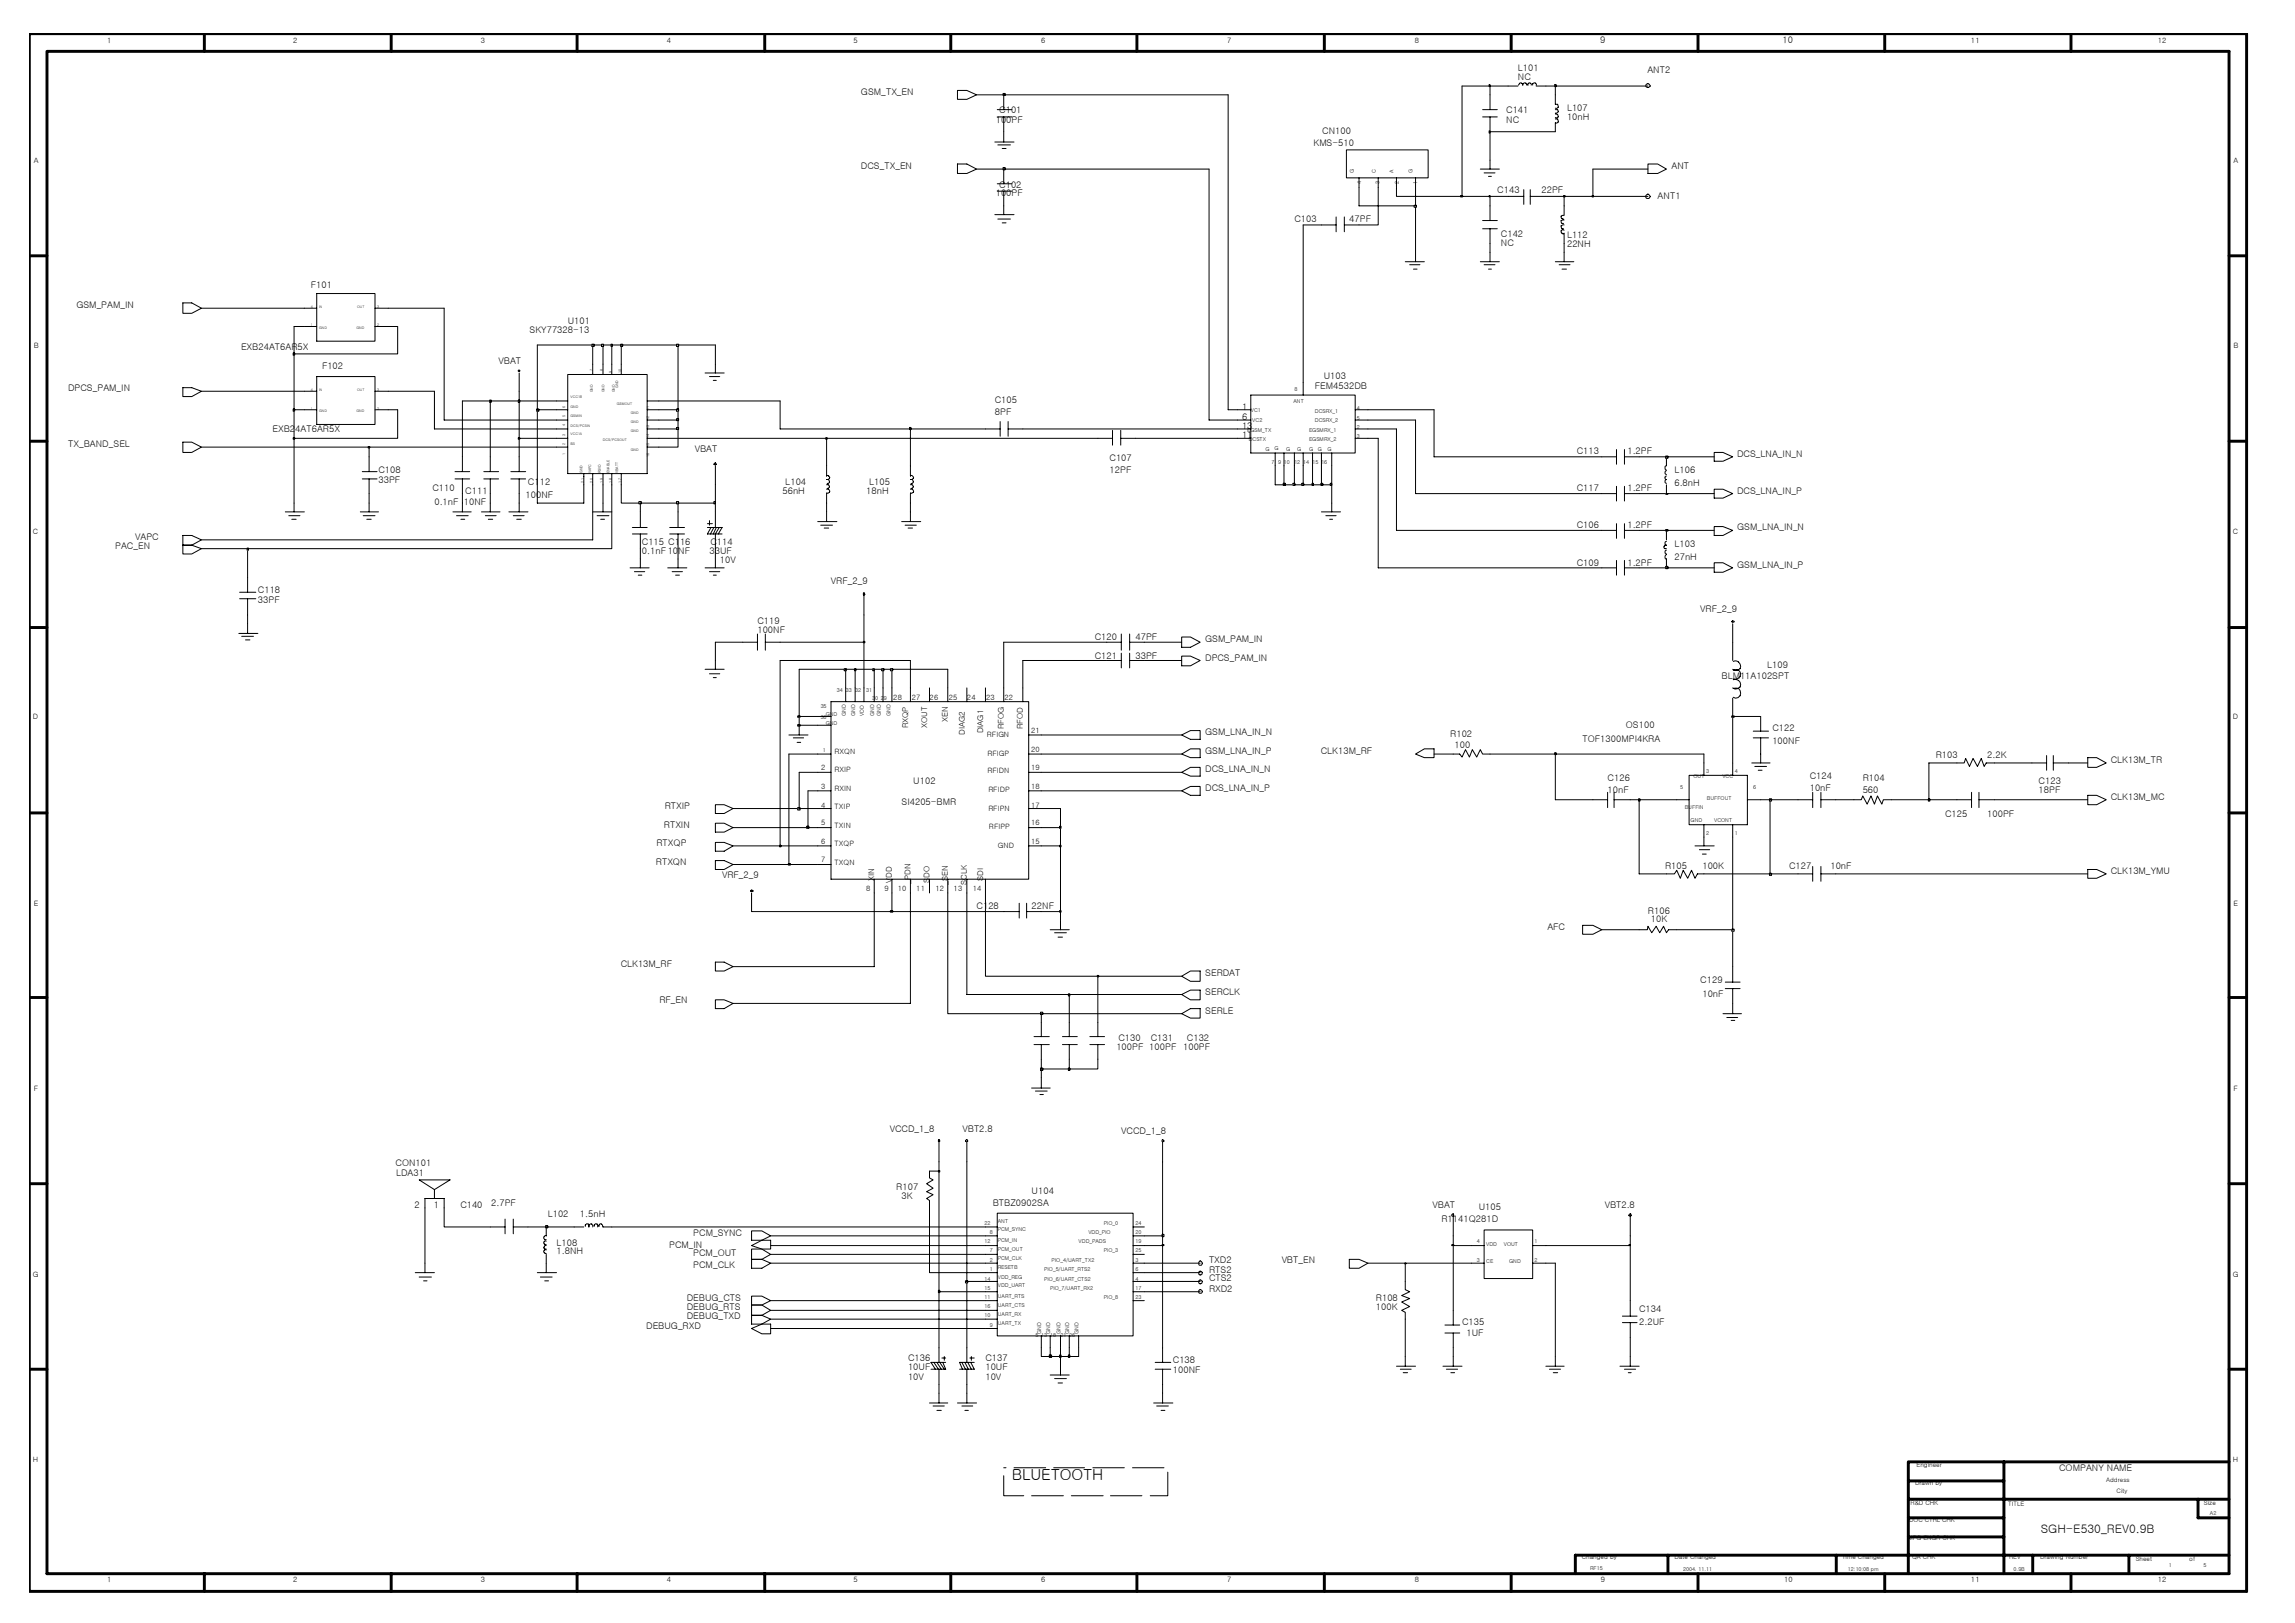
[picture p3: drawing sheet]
<svg xmlns="http://www.w3.org/2000/svg" width="420mm" height="297mm" viewBox="0 0 420 297" stroke-linecap="round" stroke-linejoin="round" font-family="sans-serif">
<defs><g id="words">
<text font-size="2.8" x="185.3" y="270.8">BLUETOOTH</text>
<text font-size="2.2" x="373.6" y="280.5">SGH-E530_REV0.9B</text>
<g font-size="1.7">
<text x="293" y="7.8">9</text>
<text x="326.4" y="7.8">10</text>
<text x="157.6" y="17.4">GSM_TX_EN</text>
<text x="277.9" y="14.7">NC</text>
<text x="277.9" y="13.1">L101</text>
<text x="301.6" y="13.3">ANT2</text>
<text x="182.3" y="22.5">100PF</text>
<text x="182.9" y="20.7">C101</text>
<text x="275.7" y="22.5">NC</text>
<text x="275.7" y="20.7">C141</text>
<text x="286.9" y="22">10nH</text>
<text x="286.9" y="20.3">L107</text>
<text x="240.5" y="26.6">KMS-510</text>
<text x="242.1" y="24.5">CN100</text>
<text x="157.6" y="30.9">DCS_TX_EN</text>
<text x="182.3" y="35.9">100PF</text>
<text x="182.9" y="34.3">C102</text>
<text x="274.1" y="35.2">C143</text>
<text x="282.2" y="35.2">22PF</text>
<text x="306" y="30.9">ANT</text>
<text x="237" y="40.6">C103</text>
<text x="247" y="40.6">47PF</text>
<text x="303.5" y="36.5">ANT1</text>
<text x="274.8" y="44.9">NC</text>
<text x="274.8" y="43.3">C142</text>
<text x="286.9" y="43.6">L112</text>
<text x="286.9" y="45.2">22NH</text>
<text x="56.9" y="52.6">F101</text>
<text x="14" y="56.4">GSM_PAM_IN</text>
<text x="103.9" y="59.4">U101</text>
<text x="44.1" y="64">EXB24AT6AR5X</text>
<text x="96.9" y="61">SKY77328-13</text>
<text x="12.5" y="71.6">DPCS_PAM_IN</text>
<text x="59" y="67.5">F102</text>
<text x="91.3" y="66.7">VBAT</text>
<text x="240.7" y="71.2">FEM4532DB</text>
<text x="242.3" y="69.4">U103</text>
<text x="182.1" y="75.9">8PF</text>
<text x="182.1" y="73.8">C105</text>
<text x="227.4" y="76.9">6</text>
<text x="227.4" y="75">1</text>
<text x="12.5" y="81.8">TX_BAND_SEL</text>
<text x="49.9" y="79">EXB24AT6AR5X</text>
<text x="127.2" y="82.8">VBAT</text>
<text x="227.4" y="78.5">13</text>
<text x="227.4" y="80.2">11</text>
<text x="288.7" y="83.1">C113</text>
<text x="297.9" y="83.1">1.2PF</text>
<text x="318" y="83.6">DCS_LNA_IN_N</text>
<text x="69.3" y="88.3">33PF</text>
<text x="69.3" y="86.6">C108</text>
<text x="79.2" y="89.9">C110</text>
<text x="96.7" y="88.7">C112</text>
<text x="143.8" y="88.7">L104</text>
<text x="159.1" y="88.7">L105</text>
<text x="203.1" y="84.4">C107</text>
<text x="203.1" y="86.6">12PF</text>
<text x="288.7" y="89.9">C117</text>
<text x="297.9" y="89.9">1.2PF</text>
<text x="306.5" y="86.6">L106</text>
<text x="306.5" y="89">6.8nH</text>
<text x="79.5" y="92.3">0.1nF 10NF</text>
<text x="85.2" y="90.3">C111</text>
<text x="96.2" y="91.2">100NF</text>
<text x="143.2" y="90.3">56nH</text>
<text x="158.6" y="90.3">18nH</text>
<text x="318" y="90.3">DCS_LNA_IN_P</text>
<text x="21.1" y="100.4">PAC_EN</text>
<text x="24.8" y="98.8">VAPC</text>
<text x="117.5" y="101.4">0.1nF 10NF</text>
<text x="117.5" y="99.8">C115 C116</text>
<text x="129.9" y="101.4">33UF</text>
<text x="130.1" y="99.8">C114</text>
<text x="288.7" y="96.6">C106</text>
<text x="297.9" y="96.6">1.2PF</text>
<text x="306.5" y="100.1">L103</text>
<text x="318" y="97.1">GSM_LNA_IN_N</text>
<text x="131.8" y="103">10V</text>
<text x="152.1" y="106.9">VRF_2_9</text>
<text x="288.7" y="103.5">C109</text>
<text x="297.9" y="103.5">1.2PF</text>
<text x="306.5" y="102.6">27nH</text>
<text x="318" y="103.9">GSM_LNA_IN_P</text>
<text x="47.2" y="110.4">33PF</text>
<text x="47.2" y="108.5">C118</text>
<text x="311.3" y="112">VRF_2_9</text>
<text x="138.7" y="114.2">C119</text>
<text x="138.7" y="115.9">100NF</text>
<text x="200.4" y="117.1">C120</text>
<text x="207.9" y="117.1">47PF</text>
<text x="220.7" y="117.5">GSM_PAM_IN</text>
<text x="200.4" y="120.6">C121</text>
<text x="207.9" y="120.6">33PF</text>
<text x="220.7" y="120.9">DPCS_PAM_IN</text>
<text x="315.2" y="124.3">BLM11A102SPT</text>
<text x="323.5" y="122.2">L109</text>
<text x="220.7" y="134.5">GSM_LNA_IN_N</text>
<text x="265.5" y="134.9">R102</text>
<text x="266.3" y="136.9">100</text>
<text x="289.7" y="135.9">TOF1300MPI4KRA</text>
<text x="297.7" y="133.3">OS100</text>
<text x="324.5" y="133.7">C122</text>
<text x="324.5" y="136.1">100NF</text>
<text x="167.2" y="143.4">U102</text>
<text x="220.7" y="138">GSM_LNA_IN_P</text>
<text x="220.7" y="141.4">DCS_LNA_IN_N</text>
<text x="241.8" y="138">CLK13M_RF</text>
<text x="294.3" y="143">C126</text>
<text x="331.3" y="142.6">C124</text>
<text x="341" y="143">R104</text>
<text x="354.4" y="138.7">R103</text>
<text x="363.8" y="138.7">2.2K</text>
<text x="373.2" y="143.4">C123</text>
<text x="386.4" y="139.6">CLK13M_TR</text>
<text x="121.7" y="148">RTXIP</text>
<text x="165.1" y="147.3">SI4205-BMR</text>
<text x="220.7" y="144.7">DCS_LNA_IN_P</text>
<text x="294.3" y="145.1">10nF</text>
<text x="331.3" y="144.7">10nF</text>
<text x="341" y="145.1">560</text>
<text x="356.1" y="149.4">C125</text>
<text x="363.8" y="149.4">100PF</text>
<text x="373.2" y="145.1">18PF</text>
<text x="386.4" y="146.4">CLK13M_MC</text>
<text x="120.2" y="154.8">RTXQP</text>
<text x="121.5" y="151.5">RTXIN</text>
<text x="120.1" y="158.2">RTXQN</text>
<text x="132.2" y="160.7">VRF_2_9</text>
<text x="304.8" y="159.1">R105</text>
<text x="311.7" y="159.1">100K</text>
<text x="327.5" y="159.1">C127</text>
<text x="335.1" y="159.1">10nF</text>
<text x="386.4" y="159.9">CLK13M_YMU</text>
<text x="178.8" y="166.3">C128</text>
<text x="188.9" y="166.3">22NF</text>
<text x="301.7" y="167.2">R106</text>
<text x="283.3" y="170.2">AFC</text>
<text x="302.2" y="168.8">10K</text>
<text x="113.6" y="176.9">CLK13M_RF</text>
<text x="220.7" y="178.7">SERDAT</text>
<text x="311.3" y="179.9">C129</text>
<text x="120.7" y="183.6">RF_EN</text>
<text x="220.7" y="185.5">SERLE</text>
<text x="220.7" y="182">SERCLK</text>
<text x="311.7" y="182.5">10nF</text>
<text x="204.8" y="190.5">C130</text>
<text x="210.7" y="190.5">C131</text>
<text x="217.3" y="190.5">C132</text>
<text x="204.4" y="192.3">100PF 100PF</text>
<text x="216.6" y="192.3">100PF</text>
<text x="162.9" y="207.2">VCCD_1_8</text>
<text x="176.2" y="207.2">VBT2.8</text>
<text x="205.3" y="207.5">VCCD_1_8</text>
<text x="72.4" y="213.4">CON101</text>
<text x="72.5" y="215.3">LDA31</text>
<text x="75.9" y="221.1">2</text>
<text x="79.4" y="221.1">1</text>
<text x="84.3" y="221.1">C140</text>
<text x="89.9" y="220.7">2.7PF</text>
<text x="164.1" y="217.7">R107</text>
<text x="165.1" y="219.3">3K</text>
<text x="181.7" y="220.7">BTBZ0902SA</text>
<text x="188.9" y="218.5">U104</text>
<text x="262.3" y="221.1">VBAT</text>
<text x="270.7" y="221.5">U105</text>
<text x="293.8" y="221.1">VBT2.8</text>
<text x="100.3" y="222.7">L102</text>
<text x="101.9" y="228">L108</text>
<text x="106.2" y="222.7">1.5nH</text>
<text x="126.9" y="226.2">PCM_SYNC</text>
<text x="263.9" y="223.6">R1141Q281D</text>
<text x="101.9" y="229.6">1.8NH</text>
<text x="122.5" y="228.3">PCM_IN</text>
<text x="126.9" y="232.1">PCM_CLK</text>
<text x="126.9" y="230">PCM_OUT</text>
<text x="221.3" y="232.9">RTS2</text>
<text x="221.3" y="231.2">TXD2</text>
<text x="234.6" y="231.2">VBT_EN</text>
<text x="125.7" y="239.8">DEBUG_RTS</text>
<text x="125.7" y="238">DEBUG_CTS</text>
<text x="221.4" y="234.5">CTS2</text>
<text x="221.4" y="236.4">RXD2</text>
<text x="251.9" y="239.8">100K</text>
<text x="251.9" y="238">R108</text>
<text x="118.3" y="243.1">DEBUG_RXD</text>
<text x="125.7" y="241.4">DEBUG_TXD</text>
<text x="267.7" y="242.5">C135</text>
<text x="268.5" y="244.5">1UF</text>
<text x="300.1" y="240.2">C134</text>
<text x="300.1" y="242.5">2.2UF</text>
<text x="166.3" y="250.7">10UF</text>
<text x="166.3" y="249.1">C136</text>
<text x="180.4" y="249.1">C137</text>
<text x="180.4" y="250.7">10UF</text>
<text x="214.7" y="251.2">100NF</text>
<text x="214.7" y="249.5">C138</text>
<text x="166.3" y="252.6">10V</text>
<text x="180.4" y="252.6">10V</text>
<text x="377" y="269.2">COMPANY NAME</text>
</g>
<g font-size="1.5">
<text x="166.3" y="133.3" transform="rotate(-90 166.3 133.3)">RXQP</text>
<text x="169.7" y="133.3" transform="rotate(-90 169.7 133.3)">XOUT</text>
<text x="173.5" y="132.1" transform="rotate(-90 173.5 132.1)">XEN</text>
<text x="176.6" y="134.5" transform="rotate(-90 176.6 134.5)">DIAG2</text>
<text x="180" y="134.2" transform="rotate(-90 180 134.2)">DIAG1</text>
<text x="183.8" y="133.4" transform="rotate(-90 183.8 133.4)">RFOG</text>
<text x="187.3" y="133.4" transform="rotate(-90 187.3 133.4)">RFOD</text>
<text x="160.1" y="161.2" transform="rotate(-90 160.1 161.2)">XIN</text>
<text x="163.3" y="161.5" transform="rotate(-90 163.3 161.5)">VDD</text>
<text x="166.7" y="161.8" transform="rotate(-90 166.7 161.8)">_PDN</text>
<text x="170.2" y="161.5" transform="rotate(-90 170.2 161.5)">SDO</text>
<text x="173.5" y="162" transform="rotate(-90 173.5 162)">_SEN</text>
<text x="177" y="162" transform="rotate(-90 177 162)">SCLK</text>
<text x="180" y="161.2" transform="rotate(-90 180 161.2)">SDI</text>
</g>
<g font-size="1.3">
<text x="19.6" y="7.8">1</text>
<text x="53.7" y="7.8">2</text>
<text x="88" y="7.8">3</text>
<text x="122.1" y="7.8">4</text>
<text x="156.3" y="7.8">5</text>
<text x="190.6" y="7.8">6</text>
<text x="224.7" y="7.8">7</text>
<text x="259" y="7.8">8</text>
<text x="360.8" y="7.8">11</text>
<text x="395" y="7.8">12</text>
<text x="6.2" y="29.9">A</text>
<text x="408.9" y="29.9">A</text>
<text x="6.2" y="63.7">B</text>
<text x="408.9" y="63.7">B</text>
<text x="6" y="97.7">C</text>
<text x="408.8" y="97.7">C</text>
<text x="6" y="131.7">D</text>
<text x="163.5" y="128.1">28</text>
<text x="167" y="128.1">27</text>
<text x="170.2" y="128.1">26</text>
<text x="173.7" y="128.1">25</text>
<text x="177" y="128.1">24</text>
<text x="180.5" y="128.1">23</text>
<text x="183.9" y="128.1">22</text>
<text x="408.8" y="131.7">D</text>
<text x="180.7" y="134.9">RFIGN</text>
<text x="188.8" y="134.2">21</text>
<text x="188.8" y="137.6">20</text>
<text x="150.4" y="141">2</text>
<text x="152.8" y="138">RXQN</text>
<text x="152.8" y="141.4">RXIP</text>
<text x="180.8" y="141.5">RFIDN</text>
<text x="180.8" y="138.3">RFIGP</text>
<text x="188.8" y="141">19</text>
<text x="150.4" y="147.8">4</text>
<text x="150.4" y="144.5">3</text>
<text x="152.8" y="148">TXIP</text>
<text x="152.8" y="144.7">RXIN</text>
<text x="180.9" y="148.4">RFIPN</text>
<text x="180.9" y="145">RFIDP</text>
<text x="188.8" y="144.5">18</text>
<text x="188.8" y="147.8">17</text>
<text x="150.4" y="151">5</text>
<text x="150.4" y="154.4">6</text>
<text x="152.8" y="151.5">TXIN</text>
<text x="152.8" y="154.8">TXQP</text>
<text x="181" y="151.7">RFIPP</text>
<text x="182.7" y="155.3">GND</text>
<text x="188.8" y="151">16</text>
<text x="188.8" y="154.4">15</text>
<text x="150.4" y="157.8">7</text>
<text x="152.8" y="158.2">TXQN</text>
<text x="6.2" y="165.8">E</text>
<text x="158.6" y="163.1">8</text>
<text x="161.9" y="163.1">9</text>
<text x="164.4" y="163.1">10</text>
<text x="167.8" y="163.1">11</text>
<text x="171.2" y="163.1">12</text>
<text x="174.6" y="163.1">13</text>
<text x="178.1" y="163.1">14</text>
<text x="408.9" y="165.8">E</text>
<text x="6.2" y="199.7">F</text>
<text x="408.9" y="199.7">F</text>
<text x="6" y="233.7">G</text>
<text x="408.8" y="233.7">G</text>
<text x="6" y="267.5">H</text>
<text x="408.8" y="267.5">H</text>
<text x="19.6" y="289.6">1</text>
<text x="53.7" y="289.6">2</text>
<text x="88" y="289.6">3</text>
<text x="122.1" y="289.6">4</text>
<text x="156.3" y="289.6">5</text>
<text x="190.6" y="289.6">6</text>
<text x="224.7" y="289.6">7</text>
<text x="259" y="289.6">8</text>
<text x="293.1" y="289.6">9</text>
<text x="326.6" y="289.6">10</text>
<text x="360.8" y="289.6">11</text>
<text x="395" y="289.6">12</text>
</g>
<g font-size="1.1">
<text x="350.9" y="268.5">Engineer</text>
<text x="349.8" y="275.4">R&amp;D CHK</text>
<text x="350.6" y="271.9">Drawn by</text>
<text x="367.7" y="275.6">TITLE</text>
<text x="385.6" y="271.3">Address</text>
<text x="387.5" y="273.2">City</text>
<text x="403.5" y="275.4">Size</text>
<text x="349.3" y="281.9">MFG ENGR CHK</text>
<text x="349.5" y="278.6">DOC CTRL CHK</text>
<text x="289.6" y="285.3">Changed by</text>
<text x="306.5" y="285.3">Date Changed</text>
<text x="337.2" y="285.3">Time Changed</text>
<text x="350.1" y="285.3">QA CHK</text>
<text x="367.8" y="285.3">REV</text>
<text x="373.5" y="285.3">Drawing Number</text>
<text x="391" y="285.7">Sheet</text>
<text x="400.8" y="285.7">of</text>
</g>
<g font-size="1">
<text x="247.9" y="31.7" transform="rotate(-90 247.9 31.7)">G</text>
<text x="249.2" y="33.6" transform="rotate(-90 249.2 33.6)">4</text>
<text x="251.9" y="31.7" transform="rotate(-90 251.9 31.7)">C</text>
<text x="252.6" y="33.6" transform="rotate(-90 252.6 33.6)">3</text>
<text x="255.1" y="31.7" transform="rotate(-90 255.1 31.7)">A</text>
<text x="256.1" y="33.6" transform="rotate(-90 256.1 33.6)">2</text>
<text x="258.6" y="31.7" transform="rotate(-90 258.6 31.7)">G</text>
<text x="259.4" y="33.6" transform="rotate(-90 259.4 33.6)">1</text>
<text x="237" y="71.6">8</text>
<text x="229" y="75.4">VC1</text>
<text x="229.3" y="77.2">VC2</text>
<text x="236.8" y="73.8">ANT</text>
<text x="240.7" y="75.5">DCSRX_1</text>
<text x="240.7" y="77.2">DCSRX_2</text>
<text x="248.4" y="75">4</text>
<text x="248.4" y="76.9">5</text>
<text x="228.3" y="79">EGSM_TX</text>
<text x="228.6" y="80.6">DCSTX</text>
<text x="231.7" y="82.5">G</text>
<text x="233.3" y="82.4">G</text>
<text x="235.4" y="82.5">G</text>
<text x="237.5" y="82.5">G</text>
<text x="239.7" y="79">EGSMRX_1</text>
<text x="239.7" y="80.6">EGSMRX_2</text>
<text x="239.7" y="82.5">G</text>
<text x="241.3" y="82.5">G</text>
<text x="243" y="82.5">G</text>
<text x="248.4" y="78.5">2</text>
<text x="248.4" y="80.2">3</text>
<text x="232.8" y="85">7</text>
<text x="234" y="85">9</text>
<text x="235.1" y="85">10</text>
<text x="237" y="85">12 14</text>
<text x="240.3" y="85">15 16</text>
<text x="150.3" y="129.7">35</text>
<text x="150.3" y="131.6">36</text>
<text x="151.2" y="131.1">GND</text>
<text x="153.2" y="126.7">34</text>
<text x="154.8" y="131.1" transform="rotate(-90 154.8 131.1)">GND</text>
<text x="154.8" y="126.7">33</text>
<text x="156.6" y="131.1" transform="rotate(-90 156.6 131.1)">GND</text>
<text x="156.6" y="126.7">32</text>
<text x="158.2" y="131.1" transform="rotate(-90 158.2 131.1)">VDD</text>
<text x="158.6" y="126.7">31</text>
<text x="159.7" y="128.1">30</text>
<text x="160.1" y="131.1" transform="rotate(-90 160.1 131.1)">GND</text>
<text x="161.3" y="128.1">29</text>
<text x="161.3" y="131.1" transform="rotate(-90 161.3 131.1)">GND</text>
<text x="163" y="131.1" transform="rotate(-90 163 131.1)">GND</text>
<text x="150.6" y="137.6">1</text>
<text x="151.2" y="132.7">GND</text>
<text x="310" y="142.3">OUT</text>
<text x="312.4" y="141.5">3</text>
<text x="315.3" y="142.3">VCC</text>
<text x="317.6" y="141.5">4</text>
<text x="307.6" y="144.5">5</text>
<text x="308.4" y="148">BUFFIN</text>
<text x="312.5" y="146.4">BUFFOUT</text>
<text x="321" y="144.5">6</text>
<text x="309.5" y="150.5">GND</text>
<text x="312.4" y="152.8">2</text>
<text x="313.8" y="150.5">VCONT</text>
<text x="317.6" y="152.8">1</text>
<text x="180.2" y="227.5">12</text>
<text x="180.2" y="224.2">22</text>
<text x="181.2" y="225.8">8</text>
<text x="182.7" y="225.4">PCM_SYNC</text>
<text x="182.7" y="227.3">PCM_IN</text>
<text x="182.7" y="223.8">ANT</text>
<text x="197.5" y="227.5">VDD_PADS</text>
<text x="199.3" y="225.8">VDD_PIO</text>
<text x="202.1" y="224.2">PIO_0</text>
<text x="207.9" y="227.5">19</text>
<text x="207.9" y="225.8">20</text>
<text x="207.9" y="224.2">24</text>
<text x="270.4" y="227.5">4</text>
<text x="272.1" y="228">VDD</text>
<text x="275.3" y="228">VOUT</text>
<text x="281" y="227.5">1</text>
<text x="181.2" y="232.6">1</text>
<text x="181.2" y="229.2">7</text>
<text x="181.2" y="231">2</text>
<text x="182.7" y="232.3">RESETB</text>
<text x="182.7" y="234">VDD_REG</text>
<text x="182.7" y="228.9">PCM_OUT</text>
<text x="182.7" y="230.7">PCM_CLK</text>
<text x="191.2" y="232.6">PIO_5/UART_RTS2</text>
<text x="192.5" y="231">PIO_4/UART_TX2</text>
<text x="202.1" y="229.2">PIO_3</text>
<text x="207.9" y="231">3</text>
<text x="207.9" y="229.2">25</text>
<text x="207.9" y="232.6">6</text>
<text x="270.4" y="231">3</text>
<text x="272.1" y="231.2">CE</text>
<text x="276.3" y="231.2">GND</text>
<text x="281" y="231">2</text>
<text x="180.2" y="239.4">16</text>
<text x="180.2" y="237.7">11</text>
<text x="180.2" y="234.4">14</text>
<text x="180.2" y="236">15</text>
<text x="182.7" y="239.1">UART_CTS</text>
<text x="182.7" y="237.5">UART_RTS</text>
<text x="182.7" y="235.6">VDD_UART</text>
<text x="191.2" y="234.4">PIO_6/UART_CTS2</text>
<text x="192.3" y="236">PIO_7/UART_RX2</text>
<text x="202.1" y="237.7">PIO_8</text>
<text x="207.9" y="234.4">4</text>
<text x="207.9" y="237.7">23</text>
<text x="207.9" y="236">17</text>
<text x="180.2" y="241">10</text>
<text x="181.2" y="242.9">9</text>
<text x="182.7" y="240.9">UART_RX</text>
<text x="182.7" y="242.5">UART_TX</text>
<text x="189.6" y="244.8">5 13</text>
<text x="190.6" y="244.1" transform="rotate(-90 190.6 244.1)">GND</text>
<text x="192.3" y="244.1" transform="rotate(-90 192.3 244.1)">GND</text>
<text x="192.3" y="244.8">18</text>
<text x="194.2" y="244.1" transform="rotate(-90 194.2 244.1)">GND</text>
<text x="194.2" y="244.8">21</text>
<text x="195.8" y="244.1" transform="rotate(-90 195.8 244.1)">GND</text>
<text x="195.8" y="244.8">26</text>
<text x="197.5" y="244.1" transform="rotate(-90 197.5 244.1)">GND</text>
<text x="404.6" y="277.2">A2</text>
<text x="291.1" y="287.3">RF15</text>
<text x="308.2" y="287.6">2004. 11.11</text>
<text x="338.3" y="287.5">12:10:08 pm</text>
<text x="368.6" y="287.5">0.9B</text>
<text x="397" y="286.8">1</text>
<text x="403.4" y="286.8">5</text>
</g>
<g font-size=".6">
<text x="56.9" y="59.8">1</text>
<text x="56.9" y="56.4">4</text>
<text x="58.4" y="56.4">IN</text>
<text x="65.4" y="56.4">OUT</text>
<text x="69" y="56.4">3</text>
<text x="69" y="59.8">2</text>
<text x="58.4" y="60.2">GND</text>
<text x="65.3" y="60.2">GND</text>
<text x="56.9" y="71.6">4</text>
<text x="58.4" y="71.6">IN</text>
<text x="65.4" y="71.6">OUT</text>
<text x="69" y="71.6">3</text>
<text x="108.5" y="71.8" transform="rotate(-90 108.5 71.8)">GND</text>
<text x="108.5" y="67.8" transform="rotate(-90 108.5 67.8)">7</text>
<text x="110.4" y="67.8" transform="rotate(-90 110.4 67.8)">8</text>
<text x="110.7" y="71.8" transform="rotate(-90 110.7 71.8)">GND</text>
<text x="112" y="68.3" transform="rotate(-90 112 68.3)">9</text>
<text x="112.6" y="71.8" transform="rotate(-90 112.6 71.8)">GND</text>
<text x="113.2" y="71" transform="rotate(-90 113.2 71)">GND</text>
<text x="113.7" y="68.3" transform="rotate(-90 113.7 68.3)">10</text>
<text x="56.9" y="75">1</text>
<text x="58.4" y="75.4">GND</text>
<text x="65.3" y="75.4">GND</text>
<text x="69" y="75">2</text>
<text x="103.5" y="78" transform="rotate(-90 103.5 78)">4</text>
<text x="103.5" y="76.3" transform="rotate(-90 103.5 76.3)">5</text>
<text x="103.5" y="74.7" transform="rotate(-90 103.5 74.7)">6</text>
<text x="104.5" y="76.3">GSMIN</text>
<text x="104.5" y="72.8">VCC1B</text>
<text x="104.5" y="74.7">GND</text>
<text x="112.9" y="74.2">GSMOUT</text>
<text x="115.5" y="77.4">GND</text>
<text x="115.5" y="75.8">GND</text>
<text x="118.8" y="76.9" transform="rotate(-90 118.8 76.9)">12</text>
<text x="118.8" y="75" transform="rotate(-90 118.8 75)">11</text>
<text x="103.5" y="81.5" transform="rotate(-90 103.5 81.5)">2</text>
<text x="103.5" y="83.2" transform="rotate(-90 103.5 83.2)">1</text>
<text x="103.5" y="79.8" transform="rotate(-90 103.5 79.8)">3</text>
<text x="104.5" y="79.7">VCC1A</text>
<text x="104.5" y="81.5">BS</text>
<text x="104.5" y="78.1">DCS/PCSIN</text>
<text x="110.4" y="80.8">DCS/PCSOUT</text>
<text x="115.5" y="79.1">GND</text>
<text x="115.5" y="82.5">GND</text>
<text x="118.8" y="83.6" transform="rotate(-90 118.8 83.6)">16</text>
<text x="118.8" y="80.2" transform="rotate(-90 118.8 80.2)">14</text>
<text x="118.8" y="78.5" transform="rotate(-90 118.8 78.5)">13</text>
<text x="118.8" y="81.8" transform="rotate(-90 118.8 81.8)">15</text>
<text x="106.6" y="86.6" transform="rotate(-90 106.6 86.6)">GND</text>
<text x="106.9" y="88.3" transform="rotate(-90 106.9 88.3)">21</text>
<text x="108.2" y="86.6" transform="rotate(-90 108.2 86.6)">VAPC</text>
<text x="108.5" y="88.3" transform="rotate(-90 108.5 88.3)">20</text>
<text x="110" y="86.6" transform="rotate(-90 110 86.6)">RSVD</text>
<text x="110.4" y="88.3" transform="rotate(-90 110.4 88.3)">19</text>
<text x="111.6" y="86.6" transform="rotate(-90 111.6 86.6)">ENABLE</text>
<text x="112" y="88.3" transform="rotate(-90 112 88.3)">18</text>
<text x="113.2" y="86.6" transform="rotate(-90 113.2 86.6)">VBATT</text>
<text x="113.7" y="88.3" transform="rotate(-90 113.7 88.3)">17</text>
</g>
</g></defs>
<path d="M5.4 291.7v-286.3h406.9v286.3" fill="none" stroke="#fff" stroke-width=".18"/>
<g fill="none" stroke="#000" stroke-width=".18">
<path d="M175.3 16.6h1.7l1.8 .8-1.8 .8h-1.7zM183.8 17.4v2.7M272.8 17.4v2.7M276.1 15.7h1.8M278 15.6l.1-.1a.33 .33 0 0 1 .3-.3 .33 .33 0 0 1 .3 .4M278.8 15.6v-.3a.38 .38 0 0 1 .5-.1 .38 .38 0 0 1 .2 .4M279.8 15.6h-.1a.34 .34 0 0 1 .3-.4 .34 .34 0 0 1 .3 .4M280.6 15.6v-.3a.39 .39 0 0 1 .4-.1 .39 .39 0 0 1 .3 .3l-.1 .1M281.2 15.7h1.8M284.7 17.4v1.7h.5l.1 .3-.2 .4h-.4M175.3 30h1.7l1.8 .9-1.8 .8h-1.7zM182.1 26h3.5"/>
<path d="M182.1 39.3h3.5M182.6 21.4h2.7M182.6 20.1h2.7M182.6 35h2.7M182.6 33.6h2.7M182.7 26.5h2.3M183.5 27.2h.7M183.8 21.4v4.6M183.8 30.9v2.7M183.8 35v4.3M244.6 39.7v2.7M246.1 39.7v2.7"/>
<path d="M246.5 27.4h15v5.2h-15zM248.8 32.6v1.7M252.3 32.6v1.7M255.7 32.6v1.7M259.2 32.6v1.7M271 30.9h3.5M271.4 21.4h2.7M271.4 20.1h2.7M271.7 31.6h2M272.5 32.3h.5M272.8 21.4v2.7M272.8 29.3v1.6"/>
<path d="M272.8 37.7v2.7M276.1 35.9h2.9M279 34.7v2.7M280.2 35.9h2.8M280.2 34.7v2.7M284.7 21.8h.5l.1 .3v.2l-.2 .2h-.4v1.6M284.7 20.9l.5 .1a.33 .33 0 0 1-.1 .5l-.2 .1-.2-.1M284.7 20.1h.5l.1 .2-.2 .4h-.4M286.4 39.5l-.2-.1-.4 .2 .1 .3 .3 .2M286.4 37.7v1.6M301.7 30h1.8l1.6 .9-1.6 .8h-1.8zM33.5 55.4h1.6l1.8 1-1.8 .9h-1.6z"/>
<path d="M55.7 59.8h2.3M55.7 56.4h2.3M58 53.7h10.7v8.7h-10.7zM68.7 59.8h2.4M68.7 56.4h2.4M182.7 40.1h2.3M183.5 40.8h.7M241.9 41.2h2.7M246.1 41.2h2.7M257.3 47.9h3.5M258.1 48.5h1.9M258.8 49.3h.6"/>
<path d="M259.2 46.2v1.7M271 47.9h3.5M271.4 40.4h2.7M271.4 41.9h2.7M271.7 48.5h2M272.5 49.3h.5M272.8 41.9v2.7M272.8 46.2v1.7M284.7 47.9h3.4M285.4 48.5h2M286 49.3h.8M286.4 42.1a.36 .36 0 0 0-.6 .3 .36 .36 0 0 0 .4 .4l.2-.1"/>
<path d="M286.4 40.3l-.6 .1 .1 .4 .3 .1M286.4 41.2a.4 .4 0 0 0-.5 .1 .4 .4 0 0 0 0 .4l.1 .2h.2M286.4 42.8v1.8M286.4 46.2v1.7M33.5 71h1.6l1.8 .6-1.8 1h-1.6zM55.7 75h2.3M55.7 71.6h2.3M58 68.9h10.7v8.8h-10.7zM68.7 75h2.4M68.7 71.6h2.4M95 68.3v3.3M101.9 76.9h2"/>
<path d="M101.9 75h2M101.9 78.5h2M101.9 73.4h2M103.9 68.5h14.6v18.2h-14.6zM108.5 66.7v1.8M110.4 66.7v1.8M112 66.7v1.8M113.7 66.7v1.8M118.5 76.9h2.1M118.5 75h2.1M118.5 78.5h2.1M118.5 73.4h2.1"/>
<path d="M129.1 68.3h3.5M129.9 68.9h1.9M130.6 69.6h.5M131 66.7v1.6M180.4 78.5h2.7M183.1 77.2v2.6M184.6 78.5h2.7M184.6 77.2v2.6M203.7 78.8v2.7M205.2 78.8v2.7M226.6 76.9h2.4M226.6 75h2.4"/>
<path d="M226.6 78.5h2.4M229 72.3h19.1v10.6h-19.1zM238.6 70v2.3M248.1 76.9h2.3M248.1 75h2.3M248.1 78.5h2.3M33.5 80.9h1.6l1.8 .9-1.8 1h-1.6zM33.5 99.8h1.6l1.8 .6-1.8 1h-1.6zM33.5 98h1.6l1.8 .8-1.8 1h-1.6zM52.2 93.7h3.5M52.9 94.4h2M53.4 95h.8"/>
<path d="M53.8 92.1v1.6M66 93.7h3.3M66.3 87.7h2.7M66.3 86.3h2.7M66.5 94.4h2.2M67.2 95h.8M67.6 83.6v2.7M67.6 87.7v2.6M67.6 92.1v1.6M82.9 93.7h3.4M83.3 87.7h2.7M83.3 86.3h2.7"/>
<path d="M83.6 94.4h2.1M84.4 95h.7M84.7 83.6v2.7M84.7 87.7v2.6M84.7 92.1v1.6M88.1 93.7h3.4M88.6 87.7h2.7M88.6 86.3h2.7M88.8 94.4h2M89.4 95h.8M89.8 83.6v2.7M89.8 87.7v2.6"/>
<path d="M89.8 92.1v1.6M93.2 93.7h3.5M93.5 87.7h2.7M93.5 86.3h2.7M94 94.4h2M94.6 95h.8M95 83.6v2.7M95 87.7v2.6M95 92.1v1.6M101.9 80.2h2M101.9 81.8h2M106.9 86.7v2"/>
<path d="M108.5 93.7h3.5M108.5 86.7v2M109.3 94.4h2.2M110 95h.7M110.4 86.7v2M110.4 92.1v1.6M112 86.7v2M113.7 86.7v2M115.8 97.7h2.7M115.8 96.5h2.7M117.2 93.7v2.8M117.2 97.7v2.7"/>
<path d="M118.5 80.2h2.1M118.5 81.8h2.1M122.6 97.7h2.7M122.6 96.5h2.7M124.1 93.7v2.8M124.1 97.7v2.7M129.5 96.5h2.7l-.7 1.2M129.5 95.8h.9M129.9 95.3v.8M130.2 96.5l-.7 1.2h2.7M130.7 96.5l-.6 1.2M130.8 84.9l.2-.2 .1 .3-.2 .1-.2-.1z"/>
<path d="M131 85.2v3.5M131 93.7v2.8M131.1 96.5l-.5 1.2M131.7 96.5l-.7 1.2v2.7M149.7 95.5h3.5M150.3 96.1h2.1M150.9 96.6h.8M151.3 89.5h.4l.2 .4a.41 .41 0 0 1-.6 .3M151.3 85.2v1.9l.3-.1 .3 .4-.2 .3-.4 .1h.3a.42 .42 0 0 1 .2 .3 .42 .42 0 0 1-.2 .4h-.2M151.3 88.7h.1a.36 .36 0 0 1 .4 .3 .36 .36 0 0 1-.4 .4M151.3 90.3v1.8M151.3 93.7v1.8"/>
<path d="M165.1 95.5h3.5M165.7 96.1h2.1M166.3 96.6h.8M166.7 89.5h.4l.2 .4a.41 .41 0 0 1-.6 .3M166.7 85.2v1.9l.3-.1 .3 .4-.2 .3-.4 .1h.3a.44 .44 0 0 1 0 .7h-.2M166.7 88.7a.35 .35 0 0 1 .5 .3 .35 .35 0 0 1-.4 .4M166.7 90.3v1.8M166.7 93.7v1.8M201 80.2h2.7M205.2 80.2h2.7M226.6 80.2h2.4M233.5 82.9v2.3"/>
<path d="M235.1 82.9v2.3M237 82.9v2.3M238.6 82.9v2.3M240.3 82.9v2.3M241.9 93.7h3.5M241.9 82.9v2.3M242.7 94.4h1.9M243.4 95h.6M243.8 82.9v2.3M243.8 92.1v1.6M248.1 80.2h2.3M293.3 97.1h2.6"/>
<path d="M293.3 83.6h2.6M293.3 90.3h2.6M295.9 82.3v2.7M295.9 89v2.7M295.9 95.8v2.7M297.4 82.3v2.7M297.4 89v2.7M297.4 95.8v2.7M297.4 97.1h2.7M297.4 83.6h2.7M297.4 90.3h2.7M305.1 87.1l-.3 .2v.3l.3 .2-.3 .2v.3l.3 .2"/>
<path d="M305.1 86.1a.36 .36 0 0 0-.3 .4 .36 .36 0 0 0 .3 .3M305.1 83.6v1.6l-.3 .2a.46 .46 0 0 0 .3 .6M305.1 99.1l-.3 .1v.4l.3 .2h-.4l-.1 .3 .2 .3h.3M305.1 88.7v1.6M305.1 97.1v1.7M313.8 89.5h1.6l1.8 .8-1.8 .9h-1.6zM313.8 96.4h1.6l1.8 .7-1.8 .9h-1.6zM313.8 82.8h1.6l1.8 .8-1.8 .8h-1.6zM43.7 115.9h3.5M43.9 109.6h2.9M43.9 108.4h2.9M44.2 116.5h2.2"/>
<path d="M44.9 117.1h.9M45.3 105.7v2.7M45.3 109.6v2.9M45.3 114.2v1.7M115.3 103.9h3.5M116.2 104.6h1.8M116.8 105.3h.7M117.2 102.3v1.6M122.2 103.9h3.5M123.1 104.6h1.8M123.7 105.3h.7M124.1 102.3v1.6"/>
<path d="M129.1 103.9h3.5M129.9 104.6h1.9M130.6 105.3h.5M131 102.3v1.6M136 117.5h2.7M138.7 116v3M140.1 117.5h2.7M140.1 116v3M158.1 108.5h.2v.4h-.2zM158.2 109v3.5M202.6 117.5h2.7M205.3 116v3"/>
<path d="M205.3 119.5v2.7M206.8 117.5h2.7M206.8 116v3M206.8 119.5v2.7M216.3 116.6h1.6l1.8 .9-1.8 1h-1.6zM293.3 103.9h2.6M295.9 102.6v2.7M297.4 103.9h2.7M297.4 102.6v2.7M305.1 100.7l-.3 .2v.3l.3 .2M305.1 101.5a.45 .45 0 0 0-.3 .4 .45 .45 0 0 0 .3 .4v1.6M313.8 103h1.6l1.8 .9-1.8 .8h-1.6z"/>
<path d="M317.1 113.7l.4 .1-.4 .1zM317.2 114.2v6.7M129.1 122.5h3.5M129.9 123.3h1.9M130.6 124h.5M131 120.9v1.6M144.4 134.5h3.5M145.2 135h1.9M145.9 135.9h.7M146.3 132.7v1.8M149.7 138h2.4M149.7 131.1h2.4"/>
<path d="M149.7 132.7h2.4M152.1 128.4h36.2v32.5h-36.2zM154.8 125.9v2.5M156.6 125.9v2.5M158.2 125.9v2.5M160.1 125.9v2.5M161.7 125.9v2.5M163.3 125.9v2.5M166.7 125.9v2.5M170.2 125.9v2.5M173.5 125.9v2.5M177 125.9v2.5"/>
<path d="M180.4 125.9v2.5M183.8 125.9v2.5M187.3 125.9v2.5M188.3 134.5h2.3M188.3 138h2.3M202.6 120.9h2.7M206.8 120.9h2.7M216.3 134.5l1.6-.8h1.8v1.6h-1.8zM216.3 120.1h1.6l1.8 .8-1.8 1h-1.6zM216.3 138l1.6-.9h1.8v1.6h-1.8zM259.2 138l1.6-.9h1.7v1.6h-1.7zM266.1 138h1.1l.5 .6 .6-1.4 .7 1.4 .5-1.4 .9 1.4 .6-1.4 .4 .8h1.4"/>
<path d="M311.9 139.6v2.3M317.2 127.8v3.3M317.2 139.6v2.3M317.3 122.7a.9 .9 0 0 1 1.4 .5 .9 .9 0 0 1-1 1.1h-.4M317.3 126a.92 .92 0 0 1 1.4 .8 .92 .92 0 0 1-1.4 .8M317.3 121.1a.97 .97 0 0 1 1.1 .2 .97 .97 0 0 1 .2 1.1l-.5 .3h-.5l-.4-.2M317.3 124.4a.98 .98 0 0 1 1.1 .2 .98 .98 0 0 1 .2 1.1l-.5 .3-.5 .1-.4-.2M320.7 139.6h3.4M321 135h2.8M321 133.8h2.8M322.3 131.1v2.7M322.3 135v4.6"/>
<path d="M358.3 139.6h1.3l.3-.8 .7 1.5 .6-1.5 .8 1.5 .7-1.5 .6 1.5 .3-.7h1.6M372 139.6h2.7M374.7 138.3v2.7M375.9 139.6h2.8M375.9 138.3v2.7M382.2 138.7h1.6l1.8 .9-1.8 .8h-1.6zM131 157.5h1.6l1.6 .7-1.6 .9h-1.6zM131 150.7h1.6l1.6 .8-1.6 .8h-1.6zM131 154.2h1.6l1.6 .6-1.6 1h-1.6zM131 147.3h1.6l1.6 .7-1.6 .9h-1.6zM149.7 154.8h2.4M149.7 158.2h2.4"/>
<path d="M149.7 151.5h2.4M149.7 148h2.4M149.7 144.7h2.4M149.7 141.4h2.4M188.3 154.8h2.3M188.3 151.5h2.3M188.3 148h2.3M188.3 144.7h2.3M188.3 141.4h2.3M216.3 141.4l1.6-1h1.8v1.6h-1.8zM216.3 144.7l1.6-.8h1.8v1.7h-1.8zM291.6 146.4h2.7"/>
<path d="M294.3 145v2.8M295.5 146.4h3M295.5 145v2.8M305.1 159.9h1.4l.5-.6 .6 1.4 .6-1.4 .8 1.4 .7-1.4 .6 1.4 .5-.8h1.1M307 146.4h2.2M309.2 141.9h10.7v9h-10.7zM310.3 154.8h3.5M311.1 155.5h1.9M311.7 156.3h.7M311.9 150.9v3.9M317.2 150.9v2.3M319.9 146.4h2.4"/>
<path d="M321.3 140.3h2.1M321.9 141h.7M329.2 146.4h2.7M329.2 159.9h2.7M331.9 145v2.8M331.9 158.6v2.7M333.4 146.4h2.7M333.4 159.9h2.7M333.4 145v2.8M333.4 158.6v2.7M339.4 146.4h1.4l.2-.7 .8 1.5 .7-1.5 .7 1.5 .5-1.5 .8 1.5 .3-.8h1.5M358.3 146.4h2.6"/>
<path d="M360.9 145v2.8M362.3 146.4h2.9M362.3 145v2.8M382.2 145.6h1.6l1.8 .8-1.8 .9h-1.6zM382.2 159.1h1.6l1.8 .8-1.8 .8h-1.6zM131 176.1h1.6l1.6 .8-1.6 .8h-1.6zM137.5 162.9h.3l.1 .2-.4 .1zM137.6 163.4v3.4M160.1 160.9v2.5M163.3 160.9v2.5M166.7 160.9v2.5M170.2 160.9v2.5"/>
<path d="M173.5 160.9v2.5M177 160.9v2.5M180.4 160.9v2.5M183.8 166.8h2.8M186.6 165.3v2.7M187.9 166.8h2.7M187.9 165.3v2.7M192.3 170.2h3.5M193.1 170.7h2.1M193.7 171.5h.8M194.2 168.4v1.8M216.3 178.7l1.6-1h1.8v1.9h-1.8z"/>
<path d="M289.7 169.4h1.9l1.7 .8-1.7 .8h-1.9zM300.1 170.2h1.5l.1-.7 .7 1.2 .8-1.2 .7 1.2 .7-1.2 .5 1.2 .4-.5h1.5M315.9 179.7h2.7M317.2 176.9v2.8M131 183h1.6l1.6 .6-1.6 1h-1.6zM188.9 199.1h3.4M189.3 191.2h2.8M189.3 189.7h2.8M189.6 199.7h2.1M190.6 187.1v2.6M190.6 191.2v2.7M190.6 197.3v1.8"/>
<path d="M194.5 191.2h2.7M194.5 189.7h2.7M195.8 187.1v2.6M195.8 191.2v2.7M199.5 191.2h2.7M199.5 189.7h2.7M201 187.1v2.6M201 191.2v2.7M216.3 182l1.6-.8h1.8v1.8h-1.8zM216.3 185.5l1.6-.9h1.8v1.7h-1.8zM315.4 185.5h3.4M315.9 180.9h2.7"/>
<path d="M316.1 186.2h2M316.9 186.8h.7M317.2 180.9v4.6M76.7 215.9h5.7l-2.9 1.8zM79.5 217.7v1.7M170.2 214.3v1.3l.6 .3-1.2 .7 1.2 .9-1.2 .6 1.2 .6-1.2 .7 .6 .3v1.4M171.8 208.6h.2v.4h-.2zM171.9 209.1v3.5M177 209.1v3.5M190.4 200.3h.6M212.8 209.1v3.5M76 232.9h3.5"/>
<path d="M76.7 233.7h2.3M77.5 234.4h.7M77.8 221.1v-1.7h3.5v1.7M77.8 231.2v1.7M89.8 224.6h2.7M92.5 223.1v2.7M94 224.6h2.7M94 223.1v2.7M98.4 232.9h3.5M98.9 233.7h2.2M99.7 234.4h.7M100 228.8l-.2-.1a.38 .38 0 0 0-.2 .6l.4 .1"/>
<path d="M100 227.2l-.2-.1a.38 .38 0 0 0-.2 .5l.4 .2M100 228h-.3l-.2 .3 .2 .3h.3M100 224.6v1.6h-.3l-.2 .4 .2 .3h.3M100 229.6v3.3M105.1 224.6h1.8M107.2 224.5v-.3l.2-.2a.51 .51 0 0 1 .4 .6v-.4l.4-.2 .4 .3-.1 .3M108.8 224.5v-.3l.2-.2a.47 .47 0 0 1 .4 .6M109.7 224.5l-.1-.2 .3-.3a.57 .57 0 0 1 .5 .6h1.6M137.6 230.5h1.9l1.6 .7-1.6 .9h-1.9zM137.6 237.2h1.9l1.6 .8-1.6 .8h-1.9zM137.6 225.3h1.9l1.6 .9-3.5 1.8 1.9 .6h1.6v-1.6h-3.5zM137.6 238.8h1.9l1.6 1-1.6 .9h-1.9z"/>
<path d="M137.6 228.6h1.9l1.6 1-1.6 .9h-1.9zM180.4 232.9h2.2M180.4 228h2.2M180.4 231.2h2.2M180.4 224.6h2.2M180.4 229.6h2.2M180.4 226.2h2.2M180.4 238h2.2M180.4 236.4h2.2M180.4 234.5h2.2M180.4 239.8h2.2M182.6 222h24.8v22.5h-24.8z"/>
<path d="M207.4 232.9h2.1M207.4 228h2.1M207.4 231.2h2.1M207.4 224.6h2.1M207.4 229.6h2.1M207.4 226.2h2.1M207.4 238h2.1M207.4 236.4h2.1M207.4 234.5h2.1M219.6 230.9l.1-.1a.46 .46 0 0 1 .4 .3 .46 .46 0 0 1-.2 .5h-.3l-.1-.2zM247 230.5h1.8l1.6 .7-1.6 .9h-1.8zM257.3 234.5v1.5l.8 .4-1.5 .7 1.5 .6-1.5 .6 1.5 .8-1.5 .7 .7 .4v1.2"/>
<path d="M266.1 222.7v3.5M266.1 239.8v2.7M269.4 228h2.3M269.4 231.2h2.3M271.7 225.1h8.9v8.9h-8.9zM280.6 228h2.4M280.6 231.2h2.4M298.5 222.7v3.5M298.5 238v2.9M137.6 240.7h1.9l1.6 .7-1.6 .9h-1.9zM137.6 243.1l1.9-.8h1.6v1.8h-1.6zM170.2 256.8h3.3"/>
<path d="M170.8 257.3h2.1M171 249.3l.8 1.3M171.5 258.1h.8M171.5 249.3l.8 1.3M171.9 246.7v2.6M171.9 250.6v6.2M172.1 249.3l.8 1.3M172.4 248.5h.7M172.6 249.3l.5 1.3h-2.7M172.9 248.3v.7M173.1 249.3h-2.7l.8 1.3M175.3 256.8h3.5"/>
<path d="M176.1 257.3h2M176.1 249.3l.7 1.3M176.6 258.1h.7M176.6 249.3l.7 1.3M177 246.7v2.6M177 250.6v6.2M177.2 249.3l.6 1.3M177.6 248.5h.8M177.7 249.3l.7 1.3h-2.7M177.8 248.3v.7M178.4 249.3h-2.7l.5 1.3M180.4 243.1h2.2"/>
<path d="M180.4 241.4h2.2M190.6 244.5v3.8h1.7M192.3 244.5v2.2M192.3 251.7h3.5M193.1 252.3h2.1M193.7 253.1h.8M194.2 244.5v2.2M194.2 248.3v3.4M195.8 244.5v2.2M197.5 244.5v2.2M211.2 256.8h3.5M211.5 250.6h2.8"/>
<path d="M211.5 249.3h2.8M211.8 257.3h2.1M212.6 258.1h.7M212.8 246.7v2.6M212.8 250.6v6.2M255.7 250h3.5M256.4 250.6h1.9M256.9 251.2h.8M257.3 248.3v1.7M264.2 250h3.5M264.5 244h2.7M264.5 242.5h2.7"/>
<path d="M264.8 250.6h2.1M265.6 251.2h.7M266.1 244v2.7M266.1 248.3v1.7M283 250h3.4M283.7 250.6h2M284.4 251.2h.8M284.7 248.3v1.7M296.6 250h3.5M297 242.1h2.7M297 240.9h2.7M297.4 250.6h2"/>
<path d="M298.1 251.2h.5M298.5 242.1v2.7M298.5 248.3v1.7"/>
<circle cx="301.7" cy="15.7" r=".39"/>
<circle cx="301.7" cy="36" r=".41"/>
<circle cx="95" cy="67.9" r=".14"/>
<circle cx="177" cy="208.8" r=".19"/>
<circle cx="212.9" cy="208.8" r=".21"/>
<circle cx="219.8" cy="236.4" r=".35"/>
<circle cx="219.8" cy="234.6" r=".35"/>
<circle cx="219.8" cy="233" r=".35"/>
<circle cx="265.9" cy="222.3" r=".24"/>
<circle cx="298.4" cy="222.4" r=".2"/>
</g>
<path d="M192.1 248h.4v.4h-.4z" fill="#c3c3c3"/>
<path d="M192.1 248h.4v.4h-.4zM192.3 246.7v1.6h1.9" fill="none" stroke="#000" stroke-width=".18"/>
<path d="M194 248h.3v.4h-.3z" fill="#c3c3c3"/>
<path d="M194 248h.3v.4h-.3zM194.2 246.7v1.6h1.6" fill="none" stroke="#000" stroke-width=".18"/>
<path d="M195.6 248h.3v.4h-.3z" fill="#c3c3c3"/>
<g fill="none" stroke="#000" stroke-width=".18">
<path d="M141.1 239.8h39.3M141.1 238h39.3M171.9 236.4v10.3M177 234.5v12.2M212.8 228v18.7M266.1 228v11.8M284.7 231.2v17.1M298.5 228v10M141.1 243.1h39.3M141.1 241.4h39.3M195.6 248h.3v.4h-.3zM195.8 246.7v1.6h1.7v-1.6"/>
<path d="M257.3 241.4v6.9M266.1 246.7v1.6M298.5 244.8v3.5"/>
</g>
<path d="M171.8 236.2h.3v.4h-.3z" fill="#c3c3c3"/>
<path d="M171.9 214.3v22.1h8.5M171.8 236.2h.3v.4h-.3zM209.5 236.4h10.2" fill="none" stroke="#000" stroke-width=".18"/>
<path d="M176.8 234.4h.4v.4h-.4z" fill="#c3c3c3"/>
<path d="M177 212.6v21.9h3.4M77.8 221.1v10.1M141.1 231.2h39.3M170.2 221.1v11.8h10.2M176.8 234.4h.4v.4h-.4zM209.5 234.5h10.2M209.5 232.9h10.2M209.5 231.2h10.2M250.4 231.2h6.9v3.3" fill="none" stroke="#000" stroke-width=".18"/>
<path d="M257.2 231.2h.2v.1h-.2z" fill="#c3c3c3"/>
<path d="M141.1 229.6h39.3M141.1 228h39.3M209.5 228h3.3M257.2 231.2h.2v.1h-.2zM257.3 231.2h12.1M283 231.2h1.7" fill="none" stroke="#000" stroke-width=".18"/>
<path d="M212.7 227.8h.4v.2h-.4z" fill="#c3c3c3"/>
<path d="M212.7 227.8h.4v.2h-.4zM212.8 226.2v1.8" fill="none" stroke="#000" stroke-width=".18"/>
<path d="M265.8 227.8h.4v.2h-.4z" fill="#c3c3c3"/>
<path d="M265.8 227.8h.4v.2h-.4zM266.1 226.2v1.8h3.3M283 228h15.5" fill="none" stroke="#000" stroke-width=".18"/>
<path d="M298.2 227.8h.3v.2h-.3z" fill="#c3c3c3"/>
<path d="M141.1 226.2h39.3M209.5 226.2h3.3M298.2 227.8h.3v.2h-.3zM298.5 226.2v1.8" fill="none" stroke="#000" stroke-width=".18"/>
<path d="M212.7 225.9h.4v.4h-.4z" fill="#c3c3c3"/>
<path d="M212.8 212.6v13.6M81.3 221.1v3.5h8.5M96.7 224.6h3.3M212.7 225.9h.4v.4h-.4z" fill="none" stroke="#000" stroke-width=".18"/>
<path d="M99.9 224.3h.4v.4h-.4z" fill="#c3c3c3"/>
<path d="M170.2 214.3h1.7M99.9 224.3h.4v.4h-.4zM100 224.6h5.1M112 224.6h68.4" fill="none" stroke="#000" stroke-width=".18"/>
<path d="M171.8 214.2h.3v.3h-.3z" fill="#c3c3c3"/>
<path d="M190.6 195.6v1.7M171.8 214.2h.3v.3h-.3zM171.9 212.6v1.7" fill="none" stroke="#000" stroke-width=".18"/>
<path d="M190.5 195.5h.4v.4h-.4z" fill="#c3c3c3"/>
<path d="M190.5 195.5h.4v.4h-.4zM190.6 193.9v1.7h5.2" fill="none" stroke="#000" stroke-width=".18"/>
<path d="M195.6 195.5h.3v.4h-.3z" fill="#c3c3c3"/>
<path d="M173.5 163.4v22.1h17.1v1.6M201 178.7v8.4M195.6 195.5h.3v.4h-.3zM195.8 193.9v1.7h5.2v-1.7M195.8 182v5.1" fill="none" stroke="#000" stroke-width=".18"/>
<path d="M190.5 185.3h.4v.4h-.4z" fill="#c3c3c3"/>
<path d="M166.7 163.4v20.2h-32.5M177 163.4v18.6h18.8M190.5 185.3h.4v.4h-.4zM190.6 185.5h25.7" fill="none" stroke="#000" stroke-width=".18"/>
<path d="M195.6 181.9h.3v.4h-.3z" fill="#c3c3c3"/>
<path d="M180.4 163.4v15.3h20.6M195.6 181.9h.3v.4h-.3zM195.8 182h20.5" fill="none" stroke="#000" stroke-width=".18"/>
<path d="M200.9 178.5h.2v.3h-.2z" fill="#c3c3c3"/>
<path d="M160.1 163.4v13.5h-25.9M200.9 178.5h.2v.3h-.2zM201 178.7h15.3M293.3 170.2h6.8M307 170.2h10.2v6.7" fill="none" stroke="#000" stroke-width=".18"/>
<path d="M317 170.1h.5v.3h-.5z" fill="#c3c3c3"/>
<path d="M317.2 153.2v17M137.6 166.8h25.7M194.2 166.8v1.6M317 170.1h.5v.3h-.5z" fill="none" stroke="#000" stroke-width=".18"/>
<path d="M163 166.7h.4v.2h-.4z" fill="#c3c3c3"/>
<path d="M163 166.7h.4v.2h-.4zM163.3 163.4v3.4h20.5M190.6 166.8h3.6" fill="none" stroke="#000" stroke-width=".18"/>
<path d="M194 166.7h.3v.2h-.3z" fill="#c3c3c3"/>
<path d="M194.2 154.8v12M300.1 146.4v13.5h5M311.9 159.9h12.2M194 166.7h.3v.2h-.3z" fill="none" stroke="#000" stroke-width=".18"/>
<path d="M323.9 159.8h.4v.4h-.4z" fill="#c3c3c3"/>
<path d="M134.2 158.2h10.2M323.9 159.8h.4v.4h-.4zM324.1 146.4v13.5h5.1M336.1 159.9h46.1" fill="none" stroke="#000" stroke-width=".18"/>
<path d="M144.3 158.1h.4v.2h-.4z" fill="#c3c3c3"/>
<path d="M144.4 138v20.2h5.3M134.2 154.8h8.6M144.3 158.1h.4v.2h-.4z" fill="none" stroke="#000" stroke-width=".18"/>
<path d="M142.7 154.7h.3v.3h-.3z" fill="#c3c3c3"/>
<path d="M142.8 120.9v33.9h6.9M142.7 154.7h.3v.3h-.3zM190.6 154.8h3.6" fill="none" stroke="#000" stroke-width=".18"/>
<path d="M194 154.7h.3v.3h-.3z" fill="#c3c3c3"/>
<path d="M134.2 151.5h13.7M194 154.7h.3v.3h-.3zM194.2 151.5v3.3" fill="none" stroke="#000" stroke-width=".18"/>
<path d="M147.7 151.2h.4v.4h-.4z" fill="#c3c3c3"/>
<path d="M147.7 151.2h.4v.4h-.4zM147.9 144.7v6.8h1.8M190.6 151.5h3.6" fill="none" stroke="#000" stroke-width=".18"/>
<path d="M194 151.2h.3v.4h-.3z" fill="#c3c3c3"/>
<path d="M134.2 148h12.1M194 151.2h.3v.4h-.3zM194.2 148v3.5" fill="none" stroke="#000" stroke-width=".18"/>
<path d="M146 147.8h.5v.5h-.5z" fill="#c3c3c3"/>
<path d="M284.7 138v8.4h6.9M146 147.8h.5v.5h-.5zM146.3 141.4v6.6h3.4M190.6 148h3.6M298.5 146.4h1.6" fill="none" stroke="#000" stroke-width=".18"/>
<path d="M300 146.2h.2v.4h-.2z" fill="#c3c3c3"/>
<path d="M300 146.2h.2v.4h-.2zM300.1 146.4h6.9M322.3 146.4h1.8" fill="none" stroke="#000" stroke-width=".18"/>
<path d="M323.9 146.2h.4v.4h-.4z" fill="#c3c3c3"/>
<path d="M323.9 146.2h.4v.4h-.4zM324.1 146.4h5.1M336.1 146.4h3.3M346.3 146.4h6.8" fill="none" stroke="#000" stroke-width=".18"/>
<path d="M353 146.2h.3v.4h-.3z" fill="#c3c3c3"/>
<g fill="none" stroke="#000" stroke-width=".18">
<path d="M144.4 138h5.3M190.6 138h25.7M262.5 138h3.6M272.8 138h11.9M311.9 138v1.6M317.2 131.1v8.5M358.3 139.6h-5.2v6.8h5.2M365.2 139.6h6.8M378.7 139.6h3.5M146.3 141.4h3.4M147.9 144.7h1.8M190.6 144.7h25.7"/>
<path d="M190.6 141.4h25.7M353 146.2h.3v.4h-.3zM365.2 146.4h17"/>
</g>
<path d="M284.6 137.8h.3v.3h-.3z" fill="#c3c3c3"/>
<path d="M190.6 134.5h25.7M284.6 137.8h.3v.3h-.3zM284.7 138h27.2" fill="none" stroke="#000" stroke-width=".18"/>
<path d="M146 132.6h.5v.3h-.5z" fill="#c3c3c3"/>
<path d="M146 132.6h.5v.3h-.5zM146.3 131.1v1.6h3.4" fill="none" stroke="#000" stroke-width=".18"/>
<path d="M146 131h.5v.3h-.5z" fill="#c3c3c3"/>
<path d="M146 131h.5v.3h-.5zM146.3 122.5v8.6h3.4" fill="none" stroke="#000" stroke-width=".18"/>
<path d="M317 131h.5v.3h-.5z" fill="#c3c3c3"/>
<path d="M158.2 117.5v8.4M183.8 117.5v8.4M146.3 122.5h8.5v3.4M156.6 122.5v3.4M160.1 122.5v3.4M161.7 122.5v3.4M163.3 122.5v3.4M166.7 120.9v5M173.5 122.5v3.4M187.3 120.9v5M317 131h.5v.3h-.5zM317.2 131.1h5.1" fill="none" stroke="#000" stroke-width=".18"/>
<path d="M154.5 122.4h.4v.4h-.4z" fill="#c3c3c3"/>
<path d="M154.5 122.4h.4v.4h-.4zM154.8 122.5h1.8" fill="none" stroke="#000" stroke-width=".18"/>
<path d="M156.4 122.4h.3v.4h-.3z" fill="#c3c3c3"/>
<path d="M156.4 122.4h.3v.4h-.3zM156.6 122.5h3.5" fill="none" stroke="#000" stroke-width=".18"/>
<path d="M159.8 122.4h.3v.4h-.3z" fill="#c3c3c3"/>
<path d="M159.8 122.4h.3v.4h-.3zM160.1 122.5h1.6" fill="none" stroke="#000" stroke-width=".18"/>
<path d="M161.4 122.4h.4v.4h-.4z" fill="#c3c3c3"/>
<path d="M161.4 122.4h.4v.4h-.4zM161.7 122.5h1.6" fill="none" stroke="#000" stroke-width=".18"/>
<path d="M163 122.4h.4v.4h-.4z" fill="#c3c3c3"/>
<path d="M136 117.5h-5v3.4M142.8 117.5h15.4M142.8 120.9h23.9M163 122.4h.4v.4h-.4zM163.3 122.5h10.2M187.3 120.9h15.3M209.5 120.9h6.8" fill="none" stroke="#000" stroke-width=".18"/>
<path d="M158.1 117.4h.2v.2h-.2z" fill="#c3c3c3"/>
<path d="M252.3 80.2v23.7h41M45.3 100.4v5.3M45.3 112.5v1.7M158.1 117.4h.2v.2h-.2zM158.2 112.5v5M183.8 117.5h18.8M209.5 117.5h6.8M300.1 103.9h5" fill="none" stroke="#000" stroke-width=".18"/>
<path d="M304.9 103.7h.5v.4h-.5z" fill="#c3c3c3"/>
<path d="M36.9 100.4h8.4M117.2 100.4v1.9M124.1 100.4v1.9M131 100.4v1.9M304.9 103.7h.5v.4h-.5zM305.1 103.9h8.7" fill="none" stroke="#000" stroke-width=".18"/>
<path d="M45.2 100.3h.3v.4h-.3z" fill="#c3c3c3"/>
<path d="M255.7 78.5v18.6h37.6M108.5 88.7v10.1h-71.6M112 88.7v11.7h-66.7M300.1 97.1h5M45.2 100.3h.3v.4h-.3z" fill="none" stroke="#000" stroke-width=".18"/>
<path d="M304.9 96.9h.5v.3h-.5z" fill="#c3c3c3"/>
<g fill="none" stroke="#000" stroke-width=".18">
<path d="M98.4 75v17.1h8.5v-3.4M53.8 80.2v11.9M67.6 90.3v1.8M84.7 90.3v1.8M89.8 90.3v1.8M95 90.3v1.8M110.4 88.7v3.4M113.7 88.7v3.4h3.5v1.6M124.1 92.1v1.6M131 92.1v1.6M151.3 92.1v1.6M166.7 92.1v1.6"/>
<path d="M304.9 96.9h.5v.3h-.5zM305.1 97.1h8.7"/>
</g>
<path d="M117 91.8h.4v.4h-.4z" fill="#c3c3c3"/>
<path d="M117 91.8h.4v.4h-.4zM117.2 92.1h6.9" fill="none" stroke="#000" stroke-width=".18"/>
<path d="M123.9 91.8h.3v.4h-.3z" fill="#c3c3c3"/>
<path d="M123.9 91.8h.3v.4h-.3zM124.1 92.1h6.9" fill="none" stroke="#000" stroke-width=".18"/>
<path d="M130.7 91.8h.3v.4h-.3z" fill="#c3c3c3"/>
<path d="M259.2 76.9v13.4h34.1M130.7 91.8h.3v.4h-.3zM131 88.7v3.4M243.8 88.7v3.4M300.1 90.3h5" fill="none" stroke="#000" stroke-width=".18"/>
<path d="M304.9 90.3h.5v.1h-.5z" fill="#c3c3c3"/>
<path d="M233.5 85.2v3.5h1.6M304.9 90.3h.5v.1h-.5zM305.1 90.3h8.7" fill="none" stroke="#000" stroke-width=".18"/>
<path d="M234.9 88.5h.4v.3h-.4z" fill="#c3c3c3"/>
<path d="M234.9 88.5h.4v.3h-.4zM235.1 85.2v3.5h1.9" fill="none" stroke="#000" stroke-width=".18"/>
<path d="M236.7 88.5h.4v.3h-.4z" fill="#c3c3c3"/>
<path d="M236.7 88.5h.4v.3h-.4zM237 85.2v3.5h1.6" fill="none" stroke="#000" stroke-width=".18"/>
<path d="M238.3 88.5h.4v.3h-.4z" fill="#c3c3c3"/>
<path d="M238.3 88.5h.4v.3h-.4zM238.6 85.2v3.5h1.7" fill="none" stroke="#000" stroke-width=".18"/>
<path d="M240.2 88.5h.3v.3h-.3z" fill="#c3c3c3"/>
<path d="M240.2 88.5h.3v.3h-.3zM240.3 85.2v3.5h1.6" fill="none" stroke="#000" stroke-width=".18"/>
<path d="M241.8 88.5h.4v.3h-.4z" fill="#c3c3c3"/>
<path d="M241.8 88.5h.4v.3h-.4zM241.9 85.2v3.5h1.9" fill="none" stroke="#000" stroke-width=".18"/>
<path d="M243.5 88.5h.3v.3h-.3z" fill="#c3c3c3"/>
<path d="M84.7 73.4v10.2M89.8 73.4v10.2M166.7 78.5v6.7M262.5 75v8.6h30.8M67.6 81.8v1.8M95 80.2v3.4M151.3 80.2v5M243.5 88.5h.3v.3h-.3zM243.8 85.2v3.5M300.1 83.6h5" fill="none" stroke="#000" stroke-width=".18"/>
<path d="M304.9 83.5h.5v.4h-.5z" fill="#c3c3c3"/>
<path d="M36.9 81.8h30.7M304.9 83.5h.5v.4h-.5zM305.1 83.6h8.7" fill="none" stroke="#000" stroke-width=".18"/>
<path d="M67.4 81.7h.3v.3h-.3z" fill="#c3c3c3"/>
<path d="M124.1 78.5v3.3h-3.5M67.4 81.7h.3v.3h-.3zM67.6 81.8h34.3" fill="none" stroke="#000" stroke-width=".18"/>
<path d="M53.7 80.1h.2v.3h-.2z" fill="#c3c3c3"/>
<path d="M53.8 75v5.2h19v-5.2M53.7 80.1h.2v.3h-.2z" fill="none" stroke="#000" stroke-width=".18"/>
<path d="M94.9 80.1h.3v.3h-.3z" fill="#c3c3c3"/>
<path d="M95 73.4v6.8h6.9M94.9 80.1h.3v.3h-.3zM120.6 80.2h30.7" fill="none" stroke="#000" stroke-width=".18"/>
<path d="M151.2 80.1h.2v.3h-.2z" fill="#c3c3c3"/>
<path d="M79.5 71.6v6.9h22.4M120.6 78.5h3.5M151.2 80.1h.2v.3h-.2zM151.3 80.2h49.7M207.9 80.2h18.7M250.4 80.2h1.9" fill="none" stroke="#000" stroke-width=".18"/>
<path d="M123.9 78.2h.3v.4h-.3z" fill="#c3c3c3"/>
<path d="M123.9 78.2h.3v.4h-.3zM124.1 76.9v1.6M142.8 73.4v5.1h23.9" fill="none" stroke="#000" stroke-width=".18"/>
<path d="M166.5 78.2h.3v.4h-.3z" fill="#c3c3c3"/>
<path d="M81.3 56.4v20.5h20.6M120.6 76.9h3.5M166.5 78.2h.3v.4h-.3zM166.7 78.5h13.7M187.3 78.5h39.3M250.4 78.5h5.3" fill="none" stroke="#000" stroke-width=".18"/>
<path d="M123.9 76.6h.3v.4h-.3z" fill="#c3c3c3"/>
<path d="M221.3 30.9v46h5.3M123.9 76.6h.3v.4h-.3zM124.1 75v1.9M250.4 76.9h8.8" fill="none" stroke="#000" stroke-width=".18"/>
<path d="M53.7 74.8h.2v.5h-.2z" fill="#c3c3c3"/>
<path d="M53.7 74.8h.2v.5h-.2zM53.8 64.8v10.2h1.9M71.1 75h1.7" fill="none" stroke="#000" stroke-width=".18"/>
<path d="M98.3 74.8h.3v.5h-.3z" fill="#c3c3c3"/>
<path d="M98.3 74.8h.3v.5h-.3zM98.4 63.1v11.9h3.5M120.6 75h3.5" fill="none" stroke="#000" stroke-width=".18"/>
<path d="M123.9 74.8h.3v.5h-.3z" fill="#c3c3c3"/>
<path d="M224.8 17.4v57.6h1.8M84.7 73.4h5.1M123.9 74.8h.3v.5h-.3zM124.1 63.1v11.9M250.4 75h12.1" fill="none" stroke="#000" stroke-width=".18"/>
<path d="M89.7 73.2h.2v.5h-.2z" fill="#c3c3c3"/>
<path d="M89.7 73.2h.2v.5h-.2zM89.8 73.4h5.2" fill="none" stroke="#000" stroke-width=".18"/>
<path d="M94.9 73.2h.3v.5h-.3z" fill="#c3c3c3"/>
<path d="M238.6 41.2v28.8M36.9 71.6h18.8M71.1 71.6h8.4M94.9 73.2h.3v.5h-.3zM95 71.6v1.8h6.9M108.5 63.1v3.6M110.4 63.1v3.6M112 63.1v3.6M113.7 63.1v3.6M120.6 73.4h22.2M131 63.1v3.6" fill="none" stroke="#000" stroke-width=".18"/>
<path d="M53.7 64.6h.2v.4h-.2z" fill="#c3c3c3"/>
<path d="M53.8 59.8v5h19v-5M53.7 64.6h.2v.4h-.2zM98.4 63.1h10.1" fill="none" stroke="#000" stroke-width=".18"/>
<path d="M108.3 63h.5v.4h-.5z" fill="#c3c3c3"/>
<path d="M108.3 63h.5v.4h-.5zM108.5 63.1h1.9" fill="none" stroke="#000" stroke-width=".18"/>
<path d="M110.1 63h.4v.4h-.4z" fill="#c3c3c3"/>
<path d="M110.1 63h.4v.4h-.4zM110.4 63.1h1.6" fill="none" stroke="#000" stroke-width=".18"/>
<path d="M111.9 63h.2v.4h-.2z" fill="#c3c3c3"/>
<path d="M111.9 63h.2v.4h-.2zM112 63.1h1.7" fill="none" stroke="#000" stroke-width=".18"/>
<path d="M113.6 63h.4v.4h-.4z" fill="#c3c3c3"/>
<path d="M113.6 63h.4v.4h-.4zM113.7 63.1h10.4" fill="none" stroke="#000" stroke-width=".18"/>
<path d="M123.9 63h.3v.4h-.3z" fill="#c3c3c3"/>
<path d="M248.8 34.3v3.4h10.4v8.5M252.3 34.3v6.9h-3.5M36.9 56.4h18.8M53.8 59.8h1.9M71.1 59.8h1.7M71.1 56.4h10.2M238.6 41.2h3.3M272.8 44.6v1.6M286.4 44.6v1.6M123.9 63h.3v.4h-.3zM124.1 63.1h6.9" fill="none" stroke="#000" stroke-width=".18"/>
<path d="M258.9 37.6h.4v.3h-.4z" fill="#c3c3c3"/>
<path d="M255.7 34.3v1.6h12M258.9 37.6h.4v.3h-.4zM259.2 34.3v3.4M272.8 35.9v1.8M286.4 35.9v1.8" fill="none" stroke="#000" stroke-width=".18"/>
<path d="M267.4 35.8h.4v.2h-.4z" fill="#c3c3c3"/>
<path d="M267.7 15.7v20.2h5.1M267.4 35.8h.4v.2h-.4z" fill="none" stroke="#000" stroke-width=".18"/>
<path d="M272.6 35.8h.2v.2h-.2z" fill="#c3c3c3"/>
<path d="M272.6 35.8h.2v.2h-.2zM272.8 35.9h3.3M283 35.9h3.4" fill="none" stroke="#000" stroke-width=".18"/>
<path d="M286.2 35.8h.3v.2h-.3z" fill="#c3c3c3"/>
<path d="M286.2 35.8h.3v.2h-.3zM286.4 35.9h5.2" fill="none" stroke="#000" stroke-width=".18"/>
<path d="M291.5 35.8h.2v.2h-.2z" fill="#c3c3c3"/>
<path d="M178.8 30.9h5M291.5 35.8h.2v.2h-.2zM291.6 30.9v5h10.1" fill="none" stroke="#000" stroke-width=".18"/>
<path d="M183.6 30.7h.4v.4h-.4z" fill="#c3c3c3"/>
<path d="M183.6 30.7h.4v.4h-.4zM183.8 30.9h37.5M272.8 24.1v5.2M291.6 30.9h10.1" fill="none" stroke="#000" stroke-width=".18"/>
<path d="M272.6 23.9h.2v.5h-.2z" fill="#c3c3c3"/>
<path d="M178.8 17.4h5M272.6 23.9h.2v.5h-.2zM272.8 24.1h11.9" fill="none" stroke="#000" stroke-width=".18"/>
<path d="M183.6 17.1h.4v.4h-.4z" fill="#c3c3c3"/>
<path d="M183.6 17.1h.4v.4h-.4zM183.8 17.4h41M267.7 15.7h5.1v1.7M284.7 15.7v1.7" fill="none" stroke="#000" stroke-width=".18"/>
<path d="M272.6 15.5h.2v.4h-.2z" fill="#c3c3c3"/>
<path d="M272.6 15.5h.2v.4h-.2zM272.8 15.7h3.3M283 15.7h1.7" fill="none" stroke="#000" stroke-width=".18"/>
<path d="M284.6 15.5h.3v.4h-.3z" fill="#c3c3c3"/>
<path d="M284.6 15.5h.3v.4h-.3zM284.7 15.7h17M183.8 270.1v3.6h3.6M183.8 268.6h.4M185.6 268.6h5.8M188.9 273.7h5.8M192.9 268.6h5.7M196.1 273.7h5.9M200.1 268.6h5.7M203.3 273.7h5.8M207.3 268.6h5.8M213.8 269.4v4.3h-3.2" fill="none" stroke="#000" stroke-width=".18"/>
<g fill="none" stroke="#000" stroke-width=".54">
<path d="M5.4 6.2h405.9v285.1h-405.9zM8.6 9.4h399.5v278.6h-399.5zM37.4 6.2v3.2M71.6 6.2v3.2M105.7 6.2v3.2M140 6.2v3.2M174.1 6.2v3.2M208.1 6.2v3.2M242.5 6.2v3.2M276.7 6.2v3.2M310.9 6.2v3.2M345 6.2v3.2"/>
<path d="M379.1 6.2v3.2M5.4 46.8h3.2M408.1 46.8h3.2M5.4 80.8h3.2M408.1 80.8h3.2M5.4 114.9h3.2M408.1 114.9h3.2M5.4 148.8h3.2M408.1 148.8h3.2M5.4 182.6h3.2M408.1 182.6h3.2M5.4 216.6h3.2"/>
<path d="M408.1 216.6h3.2M5.4 250.6h3.2M408.1 250.6h3.2M349.4 271h17.5M349.4 274.4h58.7M349.4 277.8h17.5M366.9 267.5v20.5M402.4 274.4v3.4h5.7M408.1 267.5h-58.7v20.5M37.4 288v3.3M71.6 288v3.3M105.7 288v3.3"/>
<path d="M140 288v3.3M174.1 288v3.3M208.1 288v3.3M242.5 288v3.3M276.7 288v3.3M305.4 284.6v3.4M310.9 288v3.3M336.2 284.6v3.4M345 288v3.3M349.4 281.3h17.5M372.1 284.6v3.4M379.1 288v3.3"/>
<path d="M389.8 284.6v3.4M408.1 284.6h-119.7v3.4"/>
</g>
<use href="#words"/>
</svg>
